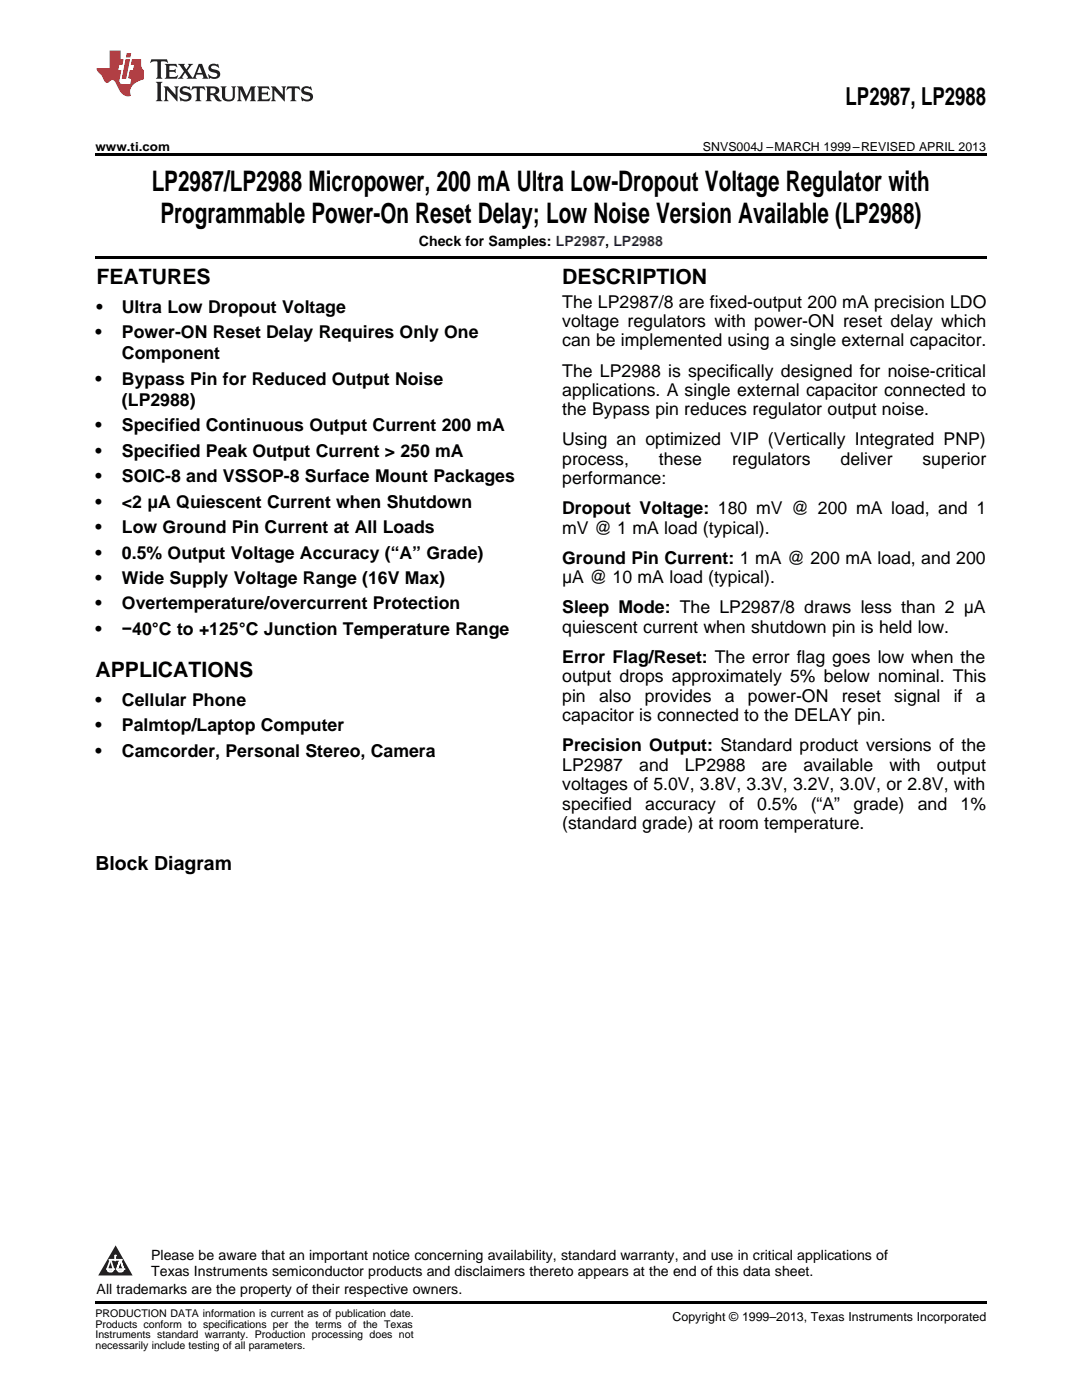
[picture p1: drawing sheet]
<svg xmlns="http://www.w3.org/2000/svg" width="216mm" height="279mm" viewBox="0 0 216 279" stroke-linecap="round" stroke-linejoin="round" font-family="sans-serif">
<defs><g id="words">
<g font-size="5.6">
<text x="30.3" y="38.1">LP2987/LP2988 Micropower, 200 mA Ultra Low-Dropout Voltage Regulator with</text>
<text x="32" y="44.4">Programmable Power-On Reset Delay; Low Noise Version Available (LP2988)</text>
</g>
<text font-size="4.9" x="168.7" y="21">LP2987, LP2988</text>
<g font-size="4.2">
<text x="19.2" y="56.7">FEATURES</text>
<text x="112.2" y="56.7">DESCRIPTION</text>
<text x="19" y="135.2">APPLICATIONS</text>
</g>
<text font-size="3.9" x="19" y="173.6">Block Diagram</text>
<g font-size="3.5">
<text x="19.2" y="62.4">•</text>
<text x="24.3" y="62.4">Ultra Low Dropout Voltage</text>
<text x="112.2" y="61.4">The LP2987/8 are fixed-output 200 mA precision LDO</text>
<text x="112.2" y="65.3">voltage regulators with power-ON reset delay which</text>
<text x="19" y="67.5">•</text>
<text x="24.3" y="67.5">Power-ON Reset Delay Requires Only One</text>
<text x="24.3" y="71.7">Component</text>
<text x="112.2" y="69.1">can be implemented using a single external capacitor.</text>
<text x="19" y="76.8">•</text>
<text x="24.3" y="76.8">Bypass Pin for Reduced Output Noise</text>
<text x="112.2" y="75.1">The LP2988 is specifically designed for noise-critical</text>
<text x="24.3" y="81">(LP2988)</text>
<text x="112.2" y="79">applications. A single external capacitor connected to</text>
<text x="112.2" y="82.9">the Bypass pin reduces regulator output noise.</text>
<text x="19" y="86.1">•</text>
<text x="24.3" y="86.1">Specified Continuous Output Current 200 mA</text>
<text x="112.2" y="88.9">Using an optimized VIP (Vertically Integrated PNP)</text>
<text x="19" y="91.2">•</text>
<text x="24.3" y="91.2">Specified Peak Output Current &gt; 250 mA</text>
<text x="112.2" y="92.8">process,</text>
<text x="131.5" y="92.8">these</text>
<text x="146.1" y="92.8">regulators</text>
<text x="167.7" y="92.8">deliver</text>
<text x="184.1" y="92.8">superior</text>
<text x="19" y="96.2">•</text>
<text x="19" y="101.3">•</text>
<text x="24.3" y="96.2">SOIC-8 and VSSOP-8 Surface Mount Packages</text>
<text x="24.3" y="101.3">&lt;2 μA Quiescent Current when Shutdown</text>
<text x="112.2" y="96.7">performance:</text>
<text x="19" y="106.4">•</text>
<text x="24.3" y="106.4">Low Ground Pin Current at All Loads</text>
<text x="112.2" y="102.7">Dropout Voltage: 180 mV @ 200 mA load, and 1</text>
<text x="112.2" y="106.5">mV @ 1 mA load (typical).</text>
<text x="19" y="111.5">•</text>
<text x="24.3" y="111.5">0.5% Output Voltage Accuracy (“A” Grade)</text>
<text x="112.2" y="112.5">Ground Pin Current: 1 mA @ 200 mA load, and 200</text>
<text x="19" y="116.6">•</text>
<text x="24.3" y="116.6">Wide Supply Voltage Range (16V Max)</text>
<text x="112.2" y="116.4">μA @ 10 mA load (typical).</text>
<text x="19" y="121.6">•</text>
<text x="24.3" y="121.6">Overtemperature/overcurrent Protection</text>
<text x="112.2" y="122.4">Sleep Mode: The LP2987/8 draws less than 2 μA</text>
<text x="19" y="126.7">•</text>
<text x="24.3" y="126.7">−40°C to +125°C Junction Temperature Range</text>
<text x="112.2" y="126.3">quiescent current when shutdown pin is held low.</text>
<text x="112.2" y="132.3">Error Flag/Reset: The error flag goes low when the</text>
<text x="112.2" y="136.2">output drops approximately 5% below nominal. This</text>
<text x="19" y="140.9">•</text>
<text x="24.3" y="140.9">Cellular Phone</text>
<text x="112.2" y="140.1">pin</text>
<text x="112.2" y="143.9">capacitor is connected to the DELAY pin.</text>
<text x="119.5" y="140.1">also</text>
<text x="128.7" y="140.1">provides</text>
<text x="144.6" y="140.1">a</text>
<text x="149.2" y="140.1">power-ON</text>
<text x="168" y="140.1">reset</text>
<text x="178.4" y="140.1">signal</text>
<text x="190.3" y="140.1">if</text>
<text x="194.7" y="140.1">a</text>
<text x="19" y="146">•</text>
<text x="24.3" y="146">Palmtop/Laptop Computer</text>
<text x="112.2" y="149.9">Precision Output: Standard product versions of the</text>
<text x="19" y="151.1">•</text>
<text x="24.3" y="151.1">Camcorder, Personal Stereo, Camera</text>
<text x="112.2" y="153.8">LP2987</text>
<text x="127.6" y="153.8">and</text>
<text x="136.6" y="153.8">LP2988</text>
<text x="152" y="153.8">are</text>
<text x="160.3" y="153.8">available</text>
<text x="177.5" y="153.8">with</text>
<text x="186.9" y="153.8">output</text>
<text x="112.2" y="157.7">voltages of 5.0V, 3.8V, 3.3V, 3.2V, 3.0V, or 2.8V, with</text>
<text x="112.2" y="161.6">specified</text>
<text x="128.7" y="161.6">accuracy</text>
<text x="145.5" y="161.6">of</text>
<text x="151.1" y="161.6">0.5%</text>
<text x="161.8" y="161.6">(“A”</text>
<text x="170.3" y="161.6">grade)</text>
<text x="183.1" y="161.6">and</text>
<text x="191.7" y="161.6">1%</text>
<text x="112.2" y="165.5">(standard grade) at room temperature.</text>
</g>
<g font-size="2.8">
<text x="83.6" y="49">Check for Samples: LP2987, LP2988</text>
<text x="30.2" y="251.5">Please be aware that an important notice concerning availability, standard warranty, and use in critical applications of</text>
<text x="30.2" y="254.7">Texas Instruments semiconductor products and disclaimers thereto appears at the end of this data sheet.</text>
<text x="19.3" y="258.2">All trademarks are the property of their respective owners.</text>
</g>
<g font-size="2.5">
<text x="19" y="30.1">www.ti.com</text>
<text x="140.3" y="30.1">SNVS004J –MARCH 1999–REVISED APRIL 2013</text>
<text x="134.2" y="263.6">Copyright © 1999–2013, Texas Instruments Incorporated</text>
</g>
<g font-size="2.1">
<text x="19" y="262.9">PRODUCTION DATA information is current as of publication date.</text>
<text x="19" y="265">Products conform to specifications per the terms of the Texas</text>
<text x="19" y="267.1">Instruments standard warranty. Production processing does not</text>
<text x="19" y="269.2">necessarily include testing of all parameters.</text>
</g>
<g font-size=".4" fill="#fff">
<text x="19" y="56.5">1</text>
<text x="19" y="258.2">2</text>
</g>
</g></defs>
<path d="M19 259.7h177.8v.5h-177.8z" fill="#000"/>
<path d="M23.1 248.5l3.4 6.1h-6.9z" fill="#231f20"/>
<path d="M21.4 253.3h1.2l-.3 .5h-.3a.55 .55 0 0 1-.6-.5z" fill-rule="evenodd" fill="#fff"/>
<path d="M21.4 253.3h1.2l-.3 .5h-.3a.55 .55 0 0 1-.6-.5z" fill="none" stroke="#231f20" stroke-width=".34"/>
<path d="M21.4 253.3l1.2 .1-.3 .4h-.5z" fill="none" stroke="#fff" stroke-width=".34"/>
<path d="M23 251.5h.1" fill="none" stroke="#fff" stroke-width=".34"/>
<path d="M23 250.6v.9z" fill="#fff"/>
<path d="M23 250.6v.9z" fill="none" stroke="#fff" stroke-width=".34"/>
<circle cx="23" cy="250.6" r=".17" fill="#fff"/>
<path d="M21.9 251.4h.1" fill="none" stroke="#fff" stroke-width=".34"/>
<path d="M21.9 251.4h2.3z" fill="#fff"/>
<path d="M21.9 251.4h2.3z" fill="none" stroke="#fff" stroke-width=".34"/>
<circle cx="24.2" cy="251.4" r=".17" fill="#fff"/>
<path d="M23.3 253.3h.1" fill="none" stroke="#fff" stroke-width=".34"/>
<path d="M24 251.4l-.7 1.9z" fill="#fff"/>
<path d="M24 251.4l-.7 1.9z" fill="none" stroke="#fff" stroke-width=".34"/>
<path d="M24 251.4l.7 1.9z" fill="#fff"/>
<path d="M24 251.4l.7 1.9z" fill="none" stroke="#fff" stroke-width=".34"/>
<path d="M24.6 253.3h.1" fill="none" stroke="#fff" stroke-width=".34"/>
<circle cx="21.4" cy="253.3" r=".17" fill="#fff"/>
<path d="M22.1 251.4l-.7 1.9z" fill="#fff"/>
<path d="M22.1 251.4l-.7 1.9z" fill="none" stroke="#fff" stroke-width=".34"/>
<path d="M22.1 251.4l.5 1.9z" fill="#fff"/>
<path d="M22.1 251.4l.5 1.9z" fill="none" stroke="#fff" stroke-width=".34"/>
<circle cx="22.6" cy="253.3" r=".17" fill="#fff"/>
<path d="M23.4 253.3h1.3a.65 .65 0 0 1-.7 .5 .65 .65 0 0 1-.6-.5z" fill-rule="evenodd" fill="#fff"/>
<path d="M23.4 253.3h1.3a.65 .65 0 0 1-.7 .5 .65 .65 0 0 1-.6-.5z" fill="none" stroke="#231f20" stroke-width=".34"/>
<path d="M23.4 253.3h1.3l-.4 .5h-.6z" fill="none" stroke="#fff" stroke-width=".34"/>
<path d="M23.3 253.3h.1" fill="none" stroke="#fff" stroke-width=".34"/>
<circle cx="24.7" cy="253.3" r=".17" fill="#fff"/>
<path d="M19 30.6h177.8v.5h-177.8zM19 51h177.8v.6h-177.8z" fill="#000"/>
<path d="M30.2 11.8l-.2 .8a1.31 1.31 0 0 1 1.4-.3v2.9l-.3 .5h1.3l-.3-.5v-2.7l.3-.3a1.09 1.09 0 0 1 1.1 .4l-.2-.8zM32.9 12.8l.3 .4v2l-.3 .5h2.4l.2-.7a1.48 1.48 0 0 1-1.7 .3v-1l1 .1 .2 .2v-.9l-.2 .3h-1v-.7l.2-.2a1.73 1.73 0 0 1 1.4 .3l-.2-.6zM35.5 12.8l1.2 1.4-.7 1-.5 .5h1.1l-.2-.3 .5-.9 .6 .9-.2 .3h2l-.3-.3 .2-.5h1.2l.2 .5-.2 .3h1.2l-.3-.4-1-2.5h-.6l-1.3 2.7-1-1.4 1.1-1.3h-1l.2 .2-.5 .9-.5-.9 .2-.2zM39.8 13.3l.5 1.3h-1zM41.9 12.9a.83 .83 0 0 0-.3 1 .83 .83 0 0 0 .8 .5l.8 .2 .2 .3a1 1 0 0 1-1 .5 1 1 0 0 1-.8-.6l.1 .9 .2-.1a1.65 1.65 0 0 0 2-.5 .89 .89 0 0 0-.8-1.2l-.8-.2-.2-.3a.91 .91 0 0 1 1.6 .2l-.2-.8h-.4a1.34 1.34 0 0 0-1.2 .1zM31.1 16.3l.3 .5v2.9l-.3 .5h1.3l-.3-.5v-2.9l.3-.5zM32.7 17.2l.2 .5v2l-.2 .5h.9l-.3-.5 .1-1.7 2 2.2v-2.5l.3-.5h-.9l.2 .3v1.4l-1.5-1.7zM36.2 17.4a.83 .83 0 0 0-.3 .9 .83 .83 0 0 0 .8 .6l.8 .2 .2 .3a1 1 0 0 1-1 .5 1 1 0 0 1-.8-.6l.1 .9 .2-.1a1.66 1.66 0 0 0 2-.5 .89 .89 0 0 0-.9-1.2l-.7-.2-.2-.3a.91 .91 0 0 1 1.6 .2l-.2-.9-.4 .1a1.36 1.36 0 0 0-1.2 .1zM38.4 17.2l-.2 .9a.61 .61 0 0 1 1.1-.3v1.9l-.4 .5h1.3l-.3-.5v-1.9l.2-.2a.81 .81 0 0 1 .8 .5l-.1-.9zM41 17.2l.3 .5v2l-.3 .5h1.3l-.3-.3v-.9a.72 .72 0 0 1 .9 .6 .85 .85 0 0 0 1.4 .5l-.5-.3-.5-.7-.3-.3a.78 .78 0 0 0 .7-.7 .78 .78 0 0 0-.7-.8zM42 17.7l.2-.1a.6 .6 0 0 1 .7 .1 .6 .6 0 0 1 .1 .7l-.2 .2h-.8zM44 17.2l.3 .3a3.4 3.4 0 0 0 .3 2.4 1.57 1.57 0 0 0 2.2-.3l.1-2.1 .2-.3h-1l.3 .5v1.5a.76 .76 0 0 1-.7 .7 .76 .76 0 0 1-.8-.7v-1.5l.3-.5zM47.3 17.2l.3 .5v2l-.3 .5h.9l-.2-.5v-1.8l1 2.3 1.1-2.3v1.8l-.2 .5h1.2l-.3-.5v-2l.3-.5h-1.1l-.8 2-.8-2zM51.3 17.2l.3 .5v2l-.3 .5h2.4l.2-.7a1.49 1.49 0 0 1-1.6 .3l-.1-1h1l.3 .3v-.9l-.3 .3h-1v-.7l.3-.2a1.73 1.73 0 0 1 1.4 .3l-.3-.7zM54.1 17.2l.3 .5v2l-.3 .5h1l-.4-.5 .1-1.7 2 2.2v-2.5l.3-.5h-.9l.2 .3v1.4l-1.5-1.7zM57.4 17.2l-.2 .9a.8 .8 0 0 1 1-.5v2.1l-.3 .5h1.3l-.4-.5v-1.9l.2-.2a.81 .81 0 0 1 .9 .5l-.2-.9zM60.4 17.4a.83 .83 0 0 0-.3 .9 .83 .83 0 0 0 .8 .6l.8 .2 .2 .3a1 1 0 0 1-1 .5 1 1 0 0 1-.8-.6l.2 .9 .1-.1a1.66 1.66 0 0 0 2-.5 .89 .89 0 0 0-.8-1.2l-.8-.2-.2-.3a.91 .91 0 0 1 1.6 .2l-.2-.9-.3 .1a1.35 1.35 0 0 0-1.3 .1z" fill="#231f20"/>
<path d="M21.9 10.1v3.5h-2.6a2.13 2.13 0 0 0 .9 1.4l.4 .6a.94 .94 0 0 0 1.1 .9 .75 .75 0 0 1 .6-.5 .75 .75 0 0 1 .7 .4l.5 1a2.1 2.1 0 0 0 2.6 1.7 2.2 2.2 0 0 1 1.7-3l.9-.3v-1.8a1.16 1.16 0 0 1-.5-1v-1.2h-1.9l-.2 1.2h.7l-.3 1h-.6l-.3 1.3v.3l.6 .1-.2 1.1h-.9a.93 .93 0 0 1-1.3-.8l.4-2h-.6l.2-1h.6l.3-1.2h-.6v-1.7zM25.1 11.8l-.8 3.9h.9l.7-3.9zM25.3 10.6l-.2 .9h.9l.2-.9z" fill="#ee1d23"/>
<use href="#words"/>
</svg>
